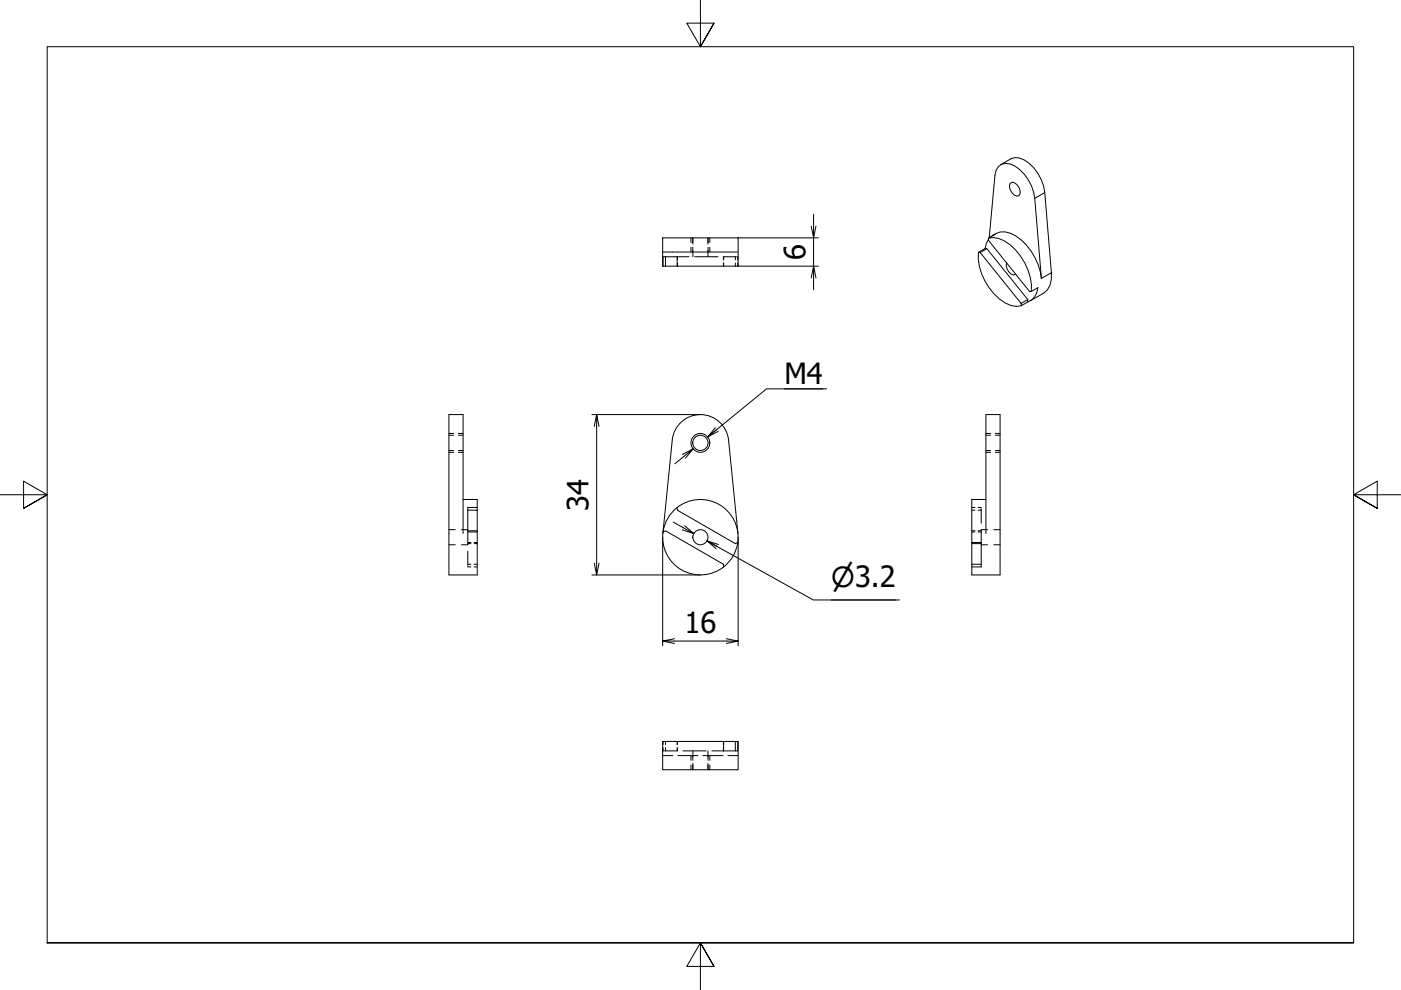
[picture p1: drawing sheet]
<svg xmlns="http://www.w3.org/2000/svg" width="297mm" height="210mm" viewBox="0 0 297 210" stroke-linecap="round" stroke-linejoin="round" font-family="sans-serif">
<defs><g id="words">
<g font-size="6.2">
<text x="170.8" y="55.1" transform="rotate(-90 170.8 55.1)">6</text>
<text x="166.3" y="81.3">M4</text>
<text x="124.8" y="108.3" transform="rotate(-90 124.8 108.3)">34</text>
<text x="145.1" y="134.2">16</text>
</g>
<text font-size="5.9" x="176.2" y="124.4">⌀3.2</text>
</g></defs>
<!-- layer: Visible (ISO) -->
<g fill="none" stroke="#000" stroke-width=".21">
<path d="M212.2 34.9l2.1-1.2a3.5 3.5 0 0 1 3.9 .9 9.8 9.8 0 0 1 3.3 6.2l1.4 17a4.3 4.3 0 0 1-1.6 4.3l-2.8 1.7M214.2 38.9l.3-.3a1.98 1.98 0 0 1 1.5 2.9 1.61 1.61 0 0 1-1.8-1.4l-.2-.7zM140.5 50.4l.1 6M140.5 50.4h.1M140.5 53.4h16M140.5 50.4h16v6h-12.9M140.6 56.4h3M140.6 56.4v-2h3v2M141.1 54.4v2M207.4 53.5a11.8 11.8 0 0 0 6.9 11.3l1.2 .2 1-.2M207.4 53.5h.4M207.8 53.5l8.7 10.8"/>
<path d="M208.9 52.7h.3l8.7 10.8M208.9 52.7l-1.5 .8M209.2 52.7l-1.4 .8M209.6 50.5v.5l8.7 10.8h.3l1.5-.8a3.4 3.4 0 0 1-2.2 3M209.6 50.5a5.1 5.1 0 0 1 4.6 1.4 12.4 12.4 0 0 1 4.4 9.9M209.6 50.7l-.5 .9-.2 1.1M210 50.3l1-.6-1.4 .8M210.5 49.9a3.9 3.9 0 0 1 4.9 .1 12.6 12.6 0 0 1 5.4 9l-1.4-16.9a9 9 0 0 0-5.3-7.3 2.37 2.37 0 0 0-3.2 2.4l-1.2 13.2M213.4 55.7a2.16 2.16 0 0 0 1.5 2.6l.5-.1M216.5 64.3l1.4-.8v.5l-1.4 .8zM98.2 105.9h3v2.3M99.2 108.2h2v4.3"/>
<path d="M99.2 112.5h2M101.2 112.5v9.4h-6v-34h3v25.2M101.2 107.6h-2v5.2h2M140.5 113.1l2-19.8a6 6 0 0 1 6-5.4 6 6 0 0 1 6 5.4l2 19.8M140.6 112.8a8 8 0 0 0 3.9 8 8 8 0 0 0 8.9-.6M140.6 112.8l.5-.3 12.3 7.1v.6M143.6 107.6a8 8 0 0 0-3 5.2M143.6 107.6a8 8 0 0 1 8.9-.6 8 8 0 0 1 3.9 8M143.6 107.6v.6l12.3 7.1 .5-.3M156.4 115a8 8 0 0 1-3 5.2M206 115.3v4.3M208 115.3h-2v-.3h2v5.2h-2v-.6h2"/>
<path d="M209 113.1v-25.2h3v34h-6v-1.7M209 105.9h-3v9.1M153.4 157.2v2h3v-2h-.5v2M155.9 157.2h-15.4v6h16l-.1-6"/>
<circle cx="148.5" cy="93.9" r="1.62"/>
<circle cx="148.5" cy="113.9" r="1.6"/>
</g>
<!-- layer: Visible Narrow (ISO) -->
<g fill="none" stroke="#000" stroke-width=".21">
<path d="M221.5 40.8l-2.1 1.3M222.9 57.8l-2.1 1.2"/>
<circle cx="148.5" cy="93.9" r="2"/>
</g>
<!-- layer: Hidden (ISO) -->
<g fill="none" stroke="#000" stroke-width=".21">
<path d="M143.6 55.8v.6M146.1 54.4h-2.5v.7M146.5 50.4v1M146.5 52.4v1M146.9 50.4v1.4M146.9 52.4v2M147.3 54.4h4.9M150.1 50.4v1.4M150.1 52.4v2M150.5 50.4v1M150.5 52.4v1M153.4 54.4v.7"/>
<path d="M153.4 55.8v.6M155.9 54.4h-2.5v.7M155.9 55.8v.6M156.1 54.4h-.2v.7M156.2 54.4h.2v.7M156.4 55.8v.6M95.2 92.3h1M95.2 95.5h1M95.2 91.9h1M95.2 95.9h1M97.2 92.3h1M97.2 95.5h1"/>
<path d="M97.2 91.9h1M97.2 95.9h1M209 92.3h1M209 95.5h1M209 91.9h1M209 95.9h1M211 92.3h1M211 95.5h1M211 91.9h1M211 95.9h1M95.2 112.3h1.3M95.2 115.5h1.3"/>
<path d="M97.8 112.3h1.4M97.8 115.5h1.4M99.2 115.3h.6M99.2 115h.6M99.2 112.8v2.7M99.2 116.9v2.7M99.8 119.6h-.6v.2M100.5 119.6h.7M100.5 115.3h.7M100.5 115h.7M206 112.5h.7M206 112.8h.7"/>
<path d="M206 107.6h.7M206 108.2h.7M207.4 107.6h.6v.2M207.4 112.5h.6M207.4 112.8h.6M208 108v.2h-.6M208 112.3h1.4M208 115.5h1.4M208 108.2v2.7M208 112.3v2.7M210.7 112.3h1.3M210.7 115.5h1.3"/>
<path d="M99.2 120v.2h.6M100.5 120.2h.7M140.6 158.5v.7h.2M140.6 157.2v.7M140.9 159.2h2.7M141.1 157.2v.7M141.1 158.5v.7M143.6 157.2v.7M143.6 158.5v.7M144.8 159.2h4.9M146.9 159.2v2M150.1 159.2v2"/>
<path d="M150.9 159.2h2.5M153.4 158.5v.7M153.4 157.2v.7M140.5 160.2h2.2M143.7 160.2h4.3M146.5 160.2v1M146.5 162.2v1M146.9 161.9v1.3M149 160.2h4.3M150.1 161.9v1.3M150.5 160.2v1M150.5 162.2v1"/>
<path d="M154.3 160.2h2.2"/>
</g>
<!-- layer: Border (ISO) -->
<path d="M148.5 0v9.9l-2.9-5h5.8l-2.9 5 2.9-5M0 104.9h10l-5-2.9v5.8l5-2.9-5 2.9M297 104.9h-10l5-2.9v5.8l-5-2.9 5 2.9M10 199.9v-190h277v190h-277h277M151.4 204.9l-2.9-5 2.9 5h-5.8l2.9-5v10" fill="none" stroke="#000" stroke-width=".21"/>
<!-- layer: Dimension (ISO) -->
<g fill="none" stroke="#000" stroke-width=".21">
<path d="M156.5 50.4h17M156.5 56.4h17M172.5 45.4v5l-.5-2.5M173 58.9l-.5-2.5v5M173 47.9l-.5 2.5v6l-.5 2.5M125.5 87.9h23M126.5 87.9l-.5 2.5M127 90.4l-.5-2.5v34l-.5-2.5M145.3 97.1l1.6-1.9-3.8 3.1M146.9 95.2l-2.2 1.2M151.7 90.7l-1.6 1.9 1.9-1.5M166.3 82.5h8.2"/>
<path d="M175.3 82.5h-12.8l-12.4 10.1 2.2-1.2M127 119.4l-.5 2.5M140.5 113.9v23M142.7 110.7l4.4 2.4-2.4-.8M145.2 111.5l1.9 1.6M151.8 116.3l-1.9-1.6 22.5 12.5h18.3M152.3 115.5l-2.4-.8 2.2 1.2M156.5 113.9v23M125.5 121.9h23M140.5 135.9l2.5 .5M143 135.4l-2.5 .5h16l-2.5 .5M154 135.4l2.5 .5"/>
<path d="M176.2 127.2h13.7"/>
</g>
<use href="#words"/>
</svg>
